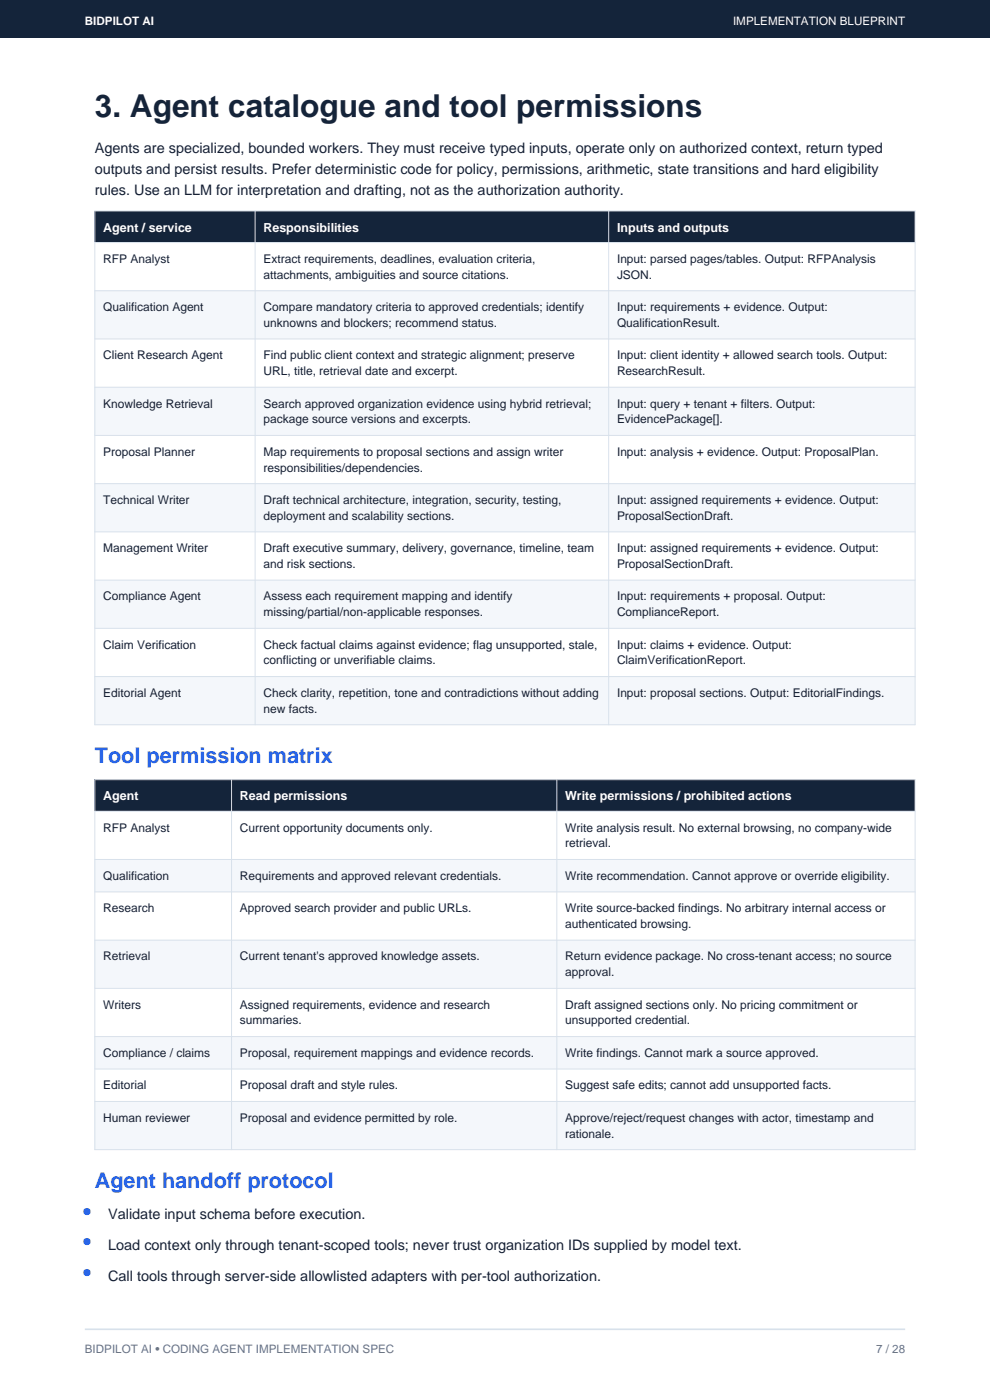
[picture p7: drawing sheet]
<svg xmlns="http://www.w3.org/2000/svg" width="210mm" height="297mm" viewBox="0 0 210 297" stroke-linecap="round" stroke-linejoin="round" font-family="sans-serif">
<defs><g id="words">
<text font-size="6.7" fill="#14243a" x="20.1" y="24.8">3. Agent catalogue and tool permissions</text>
<g font-size="4.6" fill="#2563eb">
<text x="20.1" y="161.9">Tool permission matrix</text>
<text x="20.1" y="252">Agent handoff protocol</text>
</g>
<g font-size="3.1" fill="#172033">
<text x="20.1" y="32.5">Agents are specialized, bounded workers. They must receive typed inputs, operate only on authorized context, return typed</text>
<text x="20.1" y="36.9">outputs and persist results. Prefer deterministic code for policy, permissions, arithmetic, state transitions and hard eligibility</text>
<text x="20.1" y="41.3">rules. Use an LLM for interpretation and drafting, not as the authorization authority.</text>
<text x="22.9" y="258.6">Validate input schema before execution.</text>
<text x="22.9" y="265.1">Load context only through tenant-scoped tools; never trust organization IDs supplied by model text.</text>
<text x="22.9" y="271.7">Call tools through server-side allowlisted adapters with per-tool authorization.</text>
</g>
<g font-size="2.6" fill="#fff">
<text x="21.9" y="49.2">Agent / service</text>
<text x="55.9" y="49.2">Responsibilities</text>
<text x="130.9" y="49.2">Inputs and outputs</text>
<text x="21.9" y="169.8">Agent</text>
<text x="50.9" y="169.8">Read permissions</text>
<text x="119.9" y="169.8">Write permissions / prohibited actions</text>
</g>
<g font-size="2.5" fill="#fff">
<text x="18" y="5.4">BIDPILOT AI</text>
<text x="155.5" y="5.4">IMPLEMENTATION BLUEPRINT</text>
</g>
<g font-size="2.5" fill="#172033">
<text x="21.9" y="55.8">RFP Analyst</text>
<text x="55.9" y="55.8">Extract requirements, deadlines, evaluation criteria,</text>
<text x="55.9" y="59.1">attachments, ambiguities and source citations.</text>
<text x="130.9" y="55.8">Input: parsed pages/tables. Output: RFPAnalysis</text>
<text x="130.9" y="59.1">JSON.</text>
<text x="21.9" y="66">Qualification Agent</text>
<text x="55.9" y="66">Compare mandatory criteria to approved credentials; identify</text>
<text x="130.9" y="66">Input: requirements + evidence. Output:</text>
<text x="55.9" y="69.3">unknowns and blockers; recommend status.</text>
<text x="130.9" y="69.3">QualificationResult.</text>
<text x="21.9" y="76.2">Client Research Agent</text>
<text x="55.9" y="76.2">Find public client context and strategic alignment; preserve</text>
<text x="130.9" y="76.2">Input: client identity + allowed search tools. Output:</text>
<text x="55.9" y="79.6">URL, title, retrieval date and excerpt.</text>
<text x="130.9" y="79.6">ResearchResult.</text>
<text x="21.9" y="86.4">Knowledge Retrieval</text>
<text x="55.9" y="86.4">Search approved organization evidence using hybrid retrieval;</text>
<text x="55.9" y="89.8">package source versions and excerpts.</text>
<text x="130.9" y="86.4">Input: query + tenant + filters. Output:</text>
<text x="130.9" y="89.8">EvidencePackage[].</text>
<text x="21.9" y="96.7">Proposal Planner</text>
<text x="55.9" y="96.7">Map requirements to proposal sections and assign writer</text>
<text x="55.9" y="100">responsibilities/dependencies.</text>
<text x="130.9" y="96.7">Input: analysis + evidence. Output: ProposalPlan.</text>
<text x="21.9" y="106.9">Technical Writer</text>
<text x="55.9" y="106.9">Draft technical architecture, integration, security, testing,</text>
<text x="130.9" y="106.9">Input: assigned requirements + evidence. Output:</text>
<text x="55.9" y="110.3">deployment and scalability sections.</text>
<text x="130.9" y="110.3">ProposalSectionDraft.</text>
<text x="21.9" y="117.1">Management Writer</text>
<text x="55.9" y="117.1">Draft executive summary, delivery, governance, timeline, team</text>
<text x="130.9" y="117.1">Input: assigned requirements + evidence. Output:</text>
<text x="55.9" y="120.5">and risk sections.</text>
<text x="130.9" y="120.5">ProposalSectionDraft.</text>
<text x="21.9" y="127.4">Compliance Agent</text>
<text x="55.9" y="127.4">Assess each requirement mapping and identify</text>
<text x="55.9" y="130.7">missing/partial/non-applicable responses.</text>
<text x="130.9" y="127.4">Input: requirements + proposal. Output:</text>
<text x="130.9" y="130.7">ComplianceReport.</text>
<text x="21.9" y="137.6">Claim Verification</text>
<text x="55.9" y="137.6">Check factual claims against evidence; flag unsupported, stale,</text>
<text x="130.9" y="137.6">Input: claims + evidence. Output:</text>
<text x="55.9" y="141">conflicting or unverifiable claims.</text>
<text x="130.9" y="141">ClaimVerificationReport.</text>
<text x="21.9" y="147.8">Editorial Agent</text>
<text x="55.9" y="147.8">Check clarity, repetition, tone and contradictions without adding</text>
<text x="130.9" y="147.8">Input: proposal sections. Output: EditorialFindings.</text>
<text x="55.9" y="151.2">new facts.</text>
<text x="21.9" y="176.4">RFP Analyst</text>
<text x="50.9" y="176.4">Current opportunity documents only.</text>
<text x="119.9" y="176.4">Write analysis result. No external browsing, no company-wide</text>
<text x="119.9" y="179.8">retrieval.</text>
<text x="21.9" y="186.6">Qualification</text>
<text x="50.9" y="186.6">Requirements and approved relevant credentials.</text>
<text x="119.9" y="186.6">Write recommendation. Cannot approve or override eligibility.</text>
<text x="21.9" y="193.5">Research</text>
<text x="50.9" y="193.5">Approved search provider and public URLs.</text>
<text x="119.9" y="193.5">Write source-backed findings. No arbitrary internal access or</text>
<text x="119.9" y="196.9">authenticated browsing.</text>
<text x="21.9" y="203.7">Retrieval</text>
<text x="50.9" y="203.7">Current tenant's approved knowledge assets.</text>
<text x="119.9" y="203.7">Return evidence package. No cross-tenant access; no source</text>
<text x="119.9" y="207.1">approval.</text>
<text x="21.9" y="214">Writers</text>
<text x="50.9" y="214">Assigned requirements, evidence and research</text>
<text x="119.9" y="214">Draft assigned sections only. No pricing commitment or</text>
<text x="50.9" y="217.3">summaries.</text>
<text x="119.9" y="217.3">unsupported credential.</text>
<text x="21.9" y="224.2">Compliance / claims</text>
<text x="50.9" y="224.2">Proposal, requirement mappings and evidence records.</text>
<text x="119.9" y="224.2">Write findings. Cannot mark a source approved.</text>
<text x="21.9" y="231.1">Editorial</text>
<text x="50.9" y="231.1">Proposal draft and style rules.</text>
<text x="119.9" y="231.1">Suggest safe edits; cannot add unsupported facts.</text>
<text x="21.9" y="238">Human reviewer</text>
<text x="50.9" y="238">Proposal and evidence permitted by role.</text>
<text x="119.9" y="238">Approve/reject/request changes with actor, timestamp and</text>
<text x="119.9" y="241.3">rationale.</text>
</g>
<g font-size="2.5" fill="#64748b">
<text x="18" y="287">BIDPILOT AI • CODING AGENT IMPLEMENTATION SPEC</text>
<text x="185.8" y="287">7 / 28</text>
</g>
<g font-size="2.1" fill="#2563eb">
<text x="17.6" y="257.7">●</text>
<text x="17.6" y="264.2">●</text>
<text x="17.6" y="270.7">●</text>
</g>
</g></defs>
<g fill="#14243a">
<path d="M0 0h210v8h-210z" fill-rule="evenodd"/>
<path d="M20.1 44.8h174v6.7h-174z" fill-rule="evenodd"/>
</g>
<path d="M20.1 51.5h174v10.2h-174z" fill-rule="evenodd" fill="#fff"/>
<path d="M20.1 61.7h174v10.2h-174z" fill-rule="evenodd" fill="#f4f7fb"/>
<path d="M20.1 71.9h174v10.2h-174z" fill-rule="evenodd" fill="#fff"/>
<path d="M20.1 82.1h174v10.3h-174z" fill-rule="evenodd" fill="#f4f7fb"/>
<path d="M20.1 92.4h174v10.2h-174z" fill-rule="evenodd" fill="#fff"/>
<path d="M20.1 102.6h174v10.2h-174z" fill-rule="evenodd" fill="#f4f7fb"/>
<path d="M20.1 112.8h174v10.3h-174z" fill-rule="evenodd" fill="#fff"/>
<path d="M20.1 123.1h174v10.2h-174z" fill-rule="evenodd" fill="#f4f7fb"/>
<path d="M20.1 133.3h174v10.2h-174z" fill-rule="evenodd" fill="#fff"/>
<path d="M20.1 143.5h174v10.3h-174z" fill-rule="evenodd" fill="#f4f7fb"/>
<g fill="none" stroke="#d8e1eb" stroke-width=".21">
<path d="M20.1 44.8h174v109h-174zM20.1 51.5h174M54.1 44.8v109M129.1 44.8v109M20.1 61.7h174M20.1 71.9h174M20.1 82.1h174M20.1 92.4h174M20.1 102.6h174M20.1 112.8h174M20.1 123.1h174M20.1 133.3h174"/>
<path d="M20.1 143.5h174"/>
</g>
<path d="M20.1 165.4h174v6.7h-174z" fill-rule="evenodd" fill="#14243a"/>
<path d="M20.1 172.1h174v10.2h-174z" fill-rule="evenodd" fill="#fff"/>
<path d="M20.1 182.3h174v6.9h-174z" fill-rule="evenodd" fill="#f4f7fb"/>
<path d="M20.1 189.2h174v10.2h-174z" fill-rule="evenodd" fill="#fff"/>
<path d="M20.1 199.4h174v10.3h-174z" fill-rule="evenodd" fill="#f4f7fb"/>
<path d="M20.1 209.7h174v10.2h-174z" fill-rule="evenodd" fill="#fff"/>
<path d="M20.1 219.9h174v6.9h-174z" fill-rule="evenodd" fill="#f4f7fb"/>
<path d="M20.1 226.8h174v6.9h-174z" fill-rule="evenodd" fill="#fff"/>
<path d="M20.1 233.7h174v10.2h-174z" fill-rule="evenodd" fill="#f4f7fb"/>
<path d="M20.1 165.4h174v78.5h-174zM20.1 172.1h174M49.1 165.4v78.5M118.1 165.4v78.5M20.1 182.3h174M20.1 189.2h174M20.1 199.4h174M20.1 209.7h174M20.1 219.9h174M20.1 226.8h174M20.1 233.7h174" fill="none" stroke="#d8e1eb" stroke-width=".21"/>
<path d="M18 282h174" fill="none" stroke="#d8e1eb" stroke-width=".35"/>
<use href="#words"/>
</svg>
